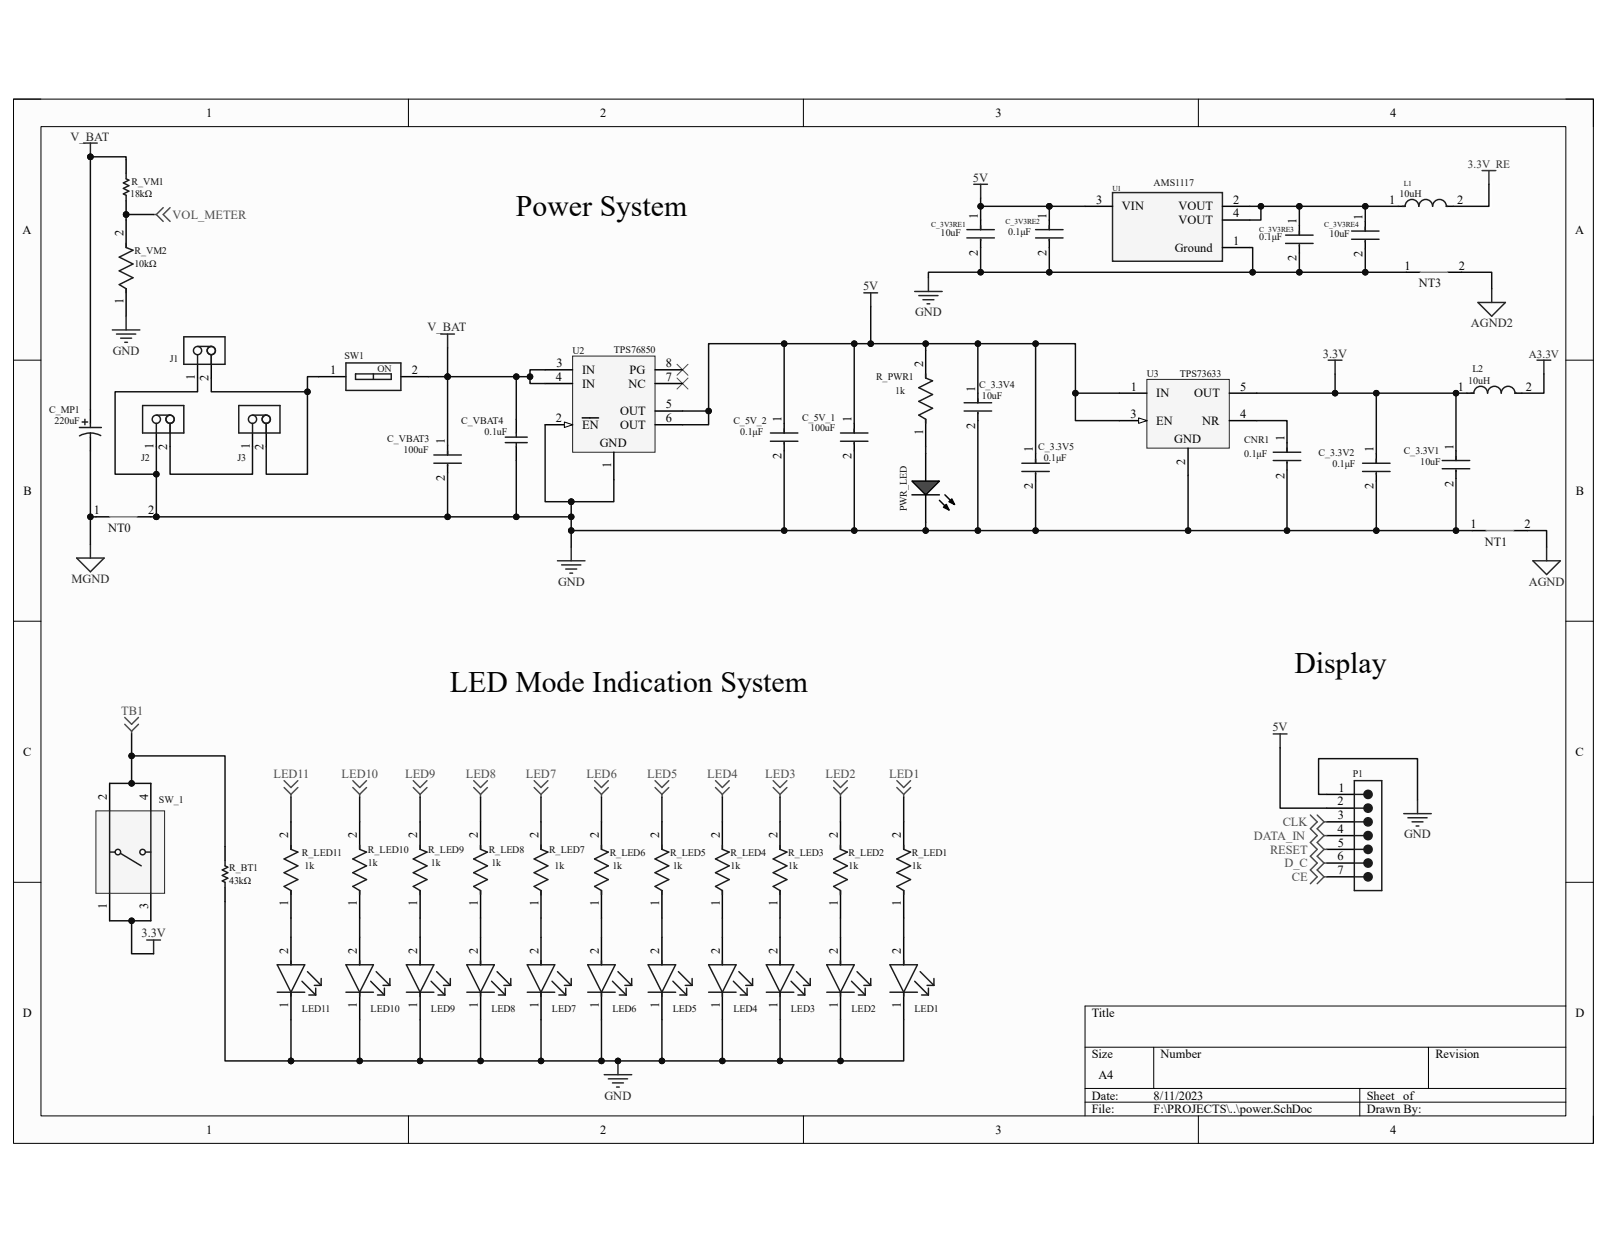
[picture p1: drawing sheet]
<svg xmlns="http://www.w3.org/2000/svg" width="279mm" height="216mm" viewBox="0 0 279 216" stroke-linecap="round" stroke-linejoin="round" font-family="sans-serif">
<defs><g id="words">
<g font-size="5.2">
<text x="89.7" y="37.6">Power System</text>
<text x="225" y="116.9">Display</text>
<text x="78.2" y="120.3">LED Mode Indication System</text>
</g>
<g font-size="2.2">
<text x="35.9" y="20.4">1</text>
<text x="104.4" y="20.4">2</text>
<text x="173.1" y="20.4">3</text>
<text x="241.7" y="20.4">4</text>
<text x="190.6" y="35.4">3</text>
<text x="214.4" y="35.4">2</text>
<text x="241.6" y="35.4">1</text>
<text x="253.4" y="35.4">2</text>
<text x="3.9" y="40.6">A</text>
<text x="21.5" y="41.1" transform="rotate(-90 21.5 41.1)">2</text>
<text x="170" y="38" transform="rotate(-90 170 38)">1</text>
<text x="181.9" y="38" transform="rotate(-90 181.9 38)">1</text>
<text x="195.1" y="36.6">VIN</text>
<text x="204.9" y="36.6">VOUT</text>
<text x="204.9" y="39">VOUT</text>
<text x="214.4" y="37.8">4</text>
<text x="225.4" y="38.9" transform="rotate(-90 225.4 38.9)">1</text>
<text x="236.9" y="38.2" transform="rotate(-90 236.9 38.2)">1</text>
<text x="273.9" y="40.6">A</text>
<text x="170" y="44.5" transform="rotate(-90 170 44.5)">2</text>
<text x="181.9" y="44.5" transform="rotate(-90 181.9 44.5)">2</text>
<text x="204.3" y="43.8">Ground</text>
<text x="214.4" y="42.5">1</text>
<text x="225.4" y="45.4" transform="rotate(-90 225.4 45.4)">2</text>
<text x="236.9" y="44.7" transform="rotate(-90 236.9 44.7)">2</text>
<text x="244.2" y="46.9">1</text>
<text x="253.6" y="46.9">2</text>
<text x="21.5" y="52.9" transform="rotate(-90 21.5 52.9)">1</text>
<text x="57.4" y="65">1</text>
<text x="71.6" y="65">2</text>
<text x="96.7" y="63.8">3</text>
<text x="101.2" y="65">IN</text>
<text x="109.5" y="65">PG</text>
<text x="115.8" y="63.8">8</text>
<text x="160.5" y="63.8" transform="rotate(-90 160.5 63.8)">2</text>
<text x="33.9" y="66" transform="rotate(-90 33.9 66)">1</text>
<text x="36.3" y="66.2" transform="rotate(-90 36.3 66.2)">2</text>
<text x="96.6" y="66.2">4</text>
<text x="101.2" y="67.4">IN</text>
<text x="109.3" y="67.4">NC</text>
<text x="115.8" y="71">5</text>
<text x="115.8" y="66.2">7</text>
<text x="169.5" y="68.1" transform="rotate(-90 169.5 68.1)">1</text>
<text x="196.6" y="67.9">1</text>
<text x="201" y="69.1">IN</text>
<text x="207.6" y="69.1">OUT</text>
<text x="215.6" y="67.9">5</text>
<text x="253.5" y="67.9">1</text>
<text x="265.3" y="67.9">2</text>
<text x="26.7" y="78" transform="rotate(-90 26.7 78)">1</text>
<text x="43.4" y="78" transform="rotate(-90 43.4 78)">1</text>
<text x="77.3" y="77.2" transform="rotate(-90 77.3 77.2)">1</text>
<text x="96.6" y="73.4">2</text>
<text x="101.2" y="74.6">EN</text>
<text x="104.3" y="77.7">GND</text>
<text x="107.8" y="72.2">OUT</text>
<text x="107.8" y="74.6">OUT</text>
<text x="115.8" y="73.4">6</text>
<text x="135.9" y="73.4" transform="rotate(-90 135.9 73.4)">1</text>
<text x="148" y="73.4" transform="rotate(-90 148 73.4)">1</text>
<text x="160.5" y="75.6" transform="rotate(-90 160.5 75.6)">1</text>
<text x="169.5" y="74.6" transform="rotate(-90 169.5 74.6)">2</text>
<text x="196.6" y="72.6">3</text>
<text x="201" y="73.9">EN</text>
<text x="204.2" y="77">GND</text>
<text x="209" y="73.9">NR</text>
<text x="215.6" y="72.6">4</text>
<text x="223.3" y="76.7" transform="rotate(-90 223.3 76.7)">1</text>
<text x="29.1" y="78.1" transform="rotate(-90 29.1 78.1)">2</text>
<text x="45.8" y="78.1" transform="rotate(-90 45.8 78.1)">2</text>
<text x="77.3" y="83.7" transform="rotate(-90 77.3 83.7)">2</text>
<text x="106.3" y="81.3" transform="rotate(-90 106.3 81.3)">1</text>
<text x="135.9" y="79.8" transform="rotate(-90 135.9 79.8)">2</text>
<text x="148" y="79.8" transform="rotate(-90 148 79.8)">2</text>
<text x="179.6" y="78.6" transform="rotate(-90 179.6 78.6)">1</text>
<text x="206.1" y="80.8" transform="rotate(-90 206.1 80.8)">2</text>
<text x="223.3" y="83.2" transform="rotate(-90 223.3 83.2)">2</text>
<text x="238.8" y="78.6" transform="rotate(-90 238.8 78.6)">1</text>
<text x="252.7" y="78.1" transform="rotate(-90 252.7 78.1)">1</text>
<text x="4.1" y="86">B</text>
<text x="16.3" y="89.4">1</text>
<text x="25.7" y="89.4">2</text>
<text x="179.6" y="85.1" transform="rotate(-90 179.6 85.1)">2</text>
<text x="238.8" y="85.1" transform="rotate(-90 238.8 85.1)">2</text>
<text x="252.7" y="84.6" transform="rotate(-90 252.7 84.6)">2</text>
<text x="274" y="86">B</text>
<text x="255.7" y="91.8">1</text>
<text x="265" y="91.8">2</text>
<text x="4" y="131.4">C</text>
<text x="273.9" y="131.4">C</text>
<text x="232.7" y="137.6">1</text>
<text x="18.6" y="139" transform="rotate(-90 18.6 139)">2</text>
<text x="25.7" y="139" transform="rotate(-90 25.7 139)">4</text>
<text x="232.5" y="140">2</text>
<text x="232.6" y="142.4">3</text>
<text x="50.1" y="145.7" transform="rotate(-90 50.1 145.7)">2</text>
<text x="62.1" y="145.7" transform="rotate(-90 62.1 145.7)">2</text>
<text x="72.6" y="145.7" transform="rotate(-90 72.6 145.7)">2</text>
<text x="83.1" y="145.7" transform="rotate(-90 83.1 145.7)">2</text>
<text x="93.6" y="145.7" transform="rotate(-90 93.6 145.7)">2</text>
<text x="104.1" y="145.7" transform="rotate(-90 104.1 145.7)">2</text>
<text x="114.6" y="145.7" transform="rotate(-90 114.6 145.7)">2</text>
<text x="125.1" y="145.7" transform="rotate(-90 125.1 145.7)">2</text>
<text x="135.2" y="145.7" transform="rotate(-90 135.2 145.7)">2</text>
<text x="145.7" y="145.7" transform="rotate(-90 145.7 145.7)">2</text>
<text x="156.6" y="145.7" transform="rotate(-90 156.6 145.7)">2</text>
<text x="232.5" y="144.8">4</text>
<text x="232.5" y="149.6">6</text>
<text x="232.6" y="147.2">5</text>
<text x="232.5" y="152">7</text>
<text x="18.6" y="158" transform="rotate(-90 18.6 158)">1</text>
<text x="25.7" y="158.1" transform="rotate(-90 25.7 158.1)">3</text>
<text x="50.1" y="157.5" transform="rotate(-90 50.1 157.5)">1</text>
<text x="62.1" y="157.5" transform="rotate(-90 62.1 157.5)">1</text>
<text x="72.6" y="157.5" transform="rotate(-90 72.6 157.5)">1</text>
<text x="83.1" y="157.5" transform="rotate(-90 83.1 157.5)">1</text>
<text x="93.6" y="157.5" transform="rotate(-90 93.6 157.5)">1</text>
<text x="104.1" y="157.5" transform="rotate(-90 104.1 157.5)">1</text>
<text x="114.6" y="157.5" transform="rotate(-90 114.6 157.5)">1</text>
<text x="125.1" y="157.5" transform="rotate(-90 125.1 157.5)">1</text>
<text x="135.2" y="157.5" transform="rotate(-90 135.2 157.5)">1</text>
<text x="145.7" y="157.5" transform="rotate(-90 145.7 157.5)">1</text>
<text x="156.6" y="157.5" transform="rotate(-90 156.6 157.5)">1</text>
<text x="50.1" y="165.8" transform="rotate(-90 50.1 165.8)">2</text>
<text x="62.1" y="165.8" transform="rotate(-90 62.1 165.8)">2</text>
<text x="72.6" y="165.8" transform="rotate(-90 72.6 165.8)">2</text>
<text x="83.1" y="165.8" transform="rotate(-90 83.1 165.8)">2</text>
<text x="93.6" y="165.8" transform="rotate(-90 93.6 165.8)">2</text>
<text x="104.1" y="165.8" transform="rotate(-90 104.1 165.8)">2</text>
<text x="114.6" y="165.8" transform="rotate(-90 114.6 165.8)">2</text>
<text x="125.1" y="165.8" transform="rotate(-90 125.1 165.8)">2</text>
<text x="135.2" y="165.8" transform="rotate(-90 135.2 165.8)">2</text>
<text x="145.7" y="165.8" transform="rotate(-90 145.7 165.8)">2</text>
<text x="156.6" y="165.8" transform="rotate(-90 156.6 165.8)">2</text>
<text x="4" y="176.8">D</text>
<text x="50.1" y="175.2" transform="rotate(-90 50.1 175.2)">1</text>
<text x="62.1" y="175.2" transform="rotate(-90 62.1 175.2)">1</text>
<text x="72.6" y="175.2" transform="rotate(-90 72.6 175.2)">1</text>
<text x="83.1" y="175.2" transform="rotate(-90 83.1 175.2)">1</text>
<text x="93.6" y="175.2" transform="rotate(-90 93.6 175.2)">1</text>
<text x="104.1" y="175.2" transform="rotate(-90 104.1 175.2)">1</text>
<text x="114.6" y="175.2" transform="rotate(-90 114.6 175.2)">1</text>
<text x="125.1" y="175.2" transform="rotate(-90 125.1 175.2)">1</text>
<text x="135.2" y="175.2" transform="rotate(-90 135.2 175.2)">1</text>
<text x="145.7" y="175.2" transform="rotate(-90 145.7 175.2)">1</text>
<text x="156.6" y="175.2" transform="rotate(-90 156.6 175.2)">1</text>
<text x="189.8" y="176.8">Title</text>
<text x="273.9" y="176.8">D</text>
<text x="189.8" y="184">Size</text>
<text x="201.8" y="184">Number</text>
<text x="249.6" y="184">Revision</text>
<text x="189.8" y="191.1">Date:</text>
<text x="191" y="187.5">A4</text>
<text x="200.6" y="191.1">8/11/2023</text>
<text x="237.6" y="191.1">Sheet</text>
<text x="244" y="191.1">of</text>
<text x="35.9" y="197.1">1</text>
<text x="104.4" y="197.1">2</text>
<text x="173.1" y="197.1">3</text>
<text x="189.8" y="193.5">File:</text>
<text x="200.6" y="193.5">F:\PROJECTS\..\power.SchDoc</text>
<text x="237.6" y="193.5">Drawn By:</text>
<text x="241.7" y="197.1">4</text>
</g>
<g font-size="2.2" fill="#262626">
<text x="12.3" y="24.4">V_BAT</text>
<text x="169.2" y="31.6">5V</text>
<text x="150.1" y="50.5">5V</text>
<text x="74.3" y="57.6">V_BAT</text>
<text x="159.1" y="55">GND</text>
<text x="255.7" y="56.9">AGND2</text>
<text x="19.6" y="61.7">GND</text>
<text x="230" y="62.1">3.3V</text>
<text x="12.4" y="101.3">MGND</text>
<text x="97" y="101.8">GND</text>
<text x="265.8" y="101.8">AGND</text>
<text x="221.2" y="127.1">5V</text>
<text x="244.1" y="145.8">GND</text>
<text x="24.6" y="162.9">3.3V</text>
<text x="105.1" y="191.1">GND</text>
</g>
<g font-size="2.2" fill="#4c4c4c">
<text x="30" y="38">VOL_METER</text>
<text x="21.1" y="124.2">TB1</text>
<text x="47.5" y="135.3">LED11</text>
<text x="59.4" y="135.3">LED10</text>
<text x="70.4" y="135.3">LED9</text>
<text x="81" y="135.3">LED8</text>
<text x="91.4" y="135.3">LED7</text>
<text x="102" y="135.3">LED6</text>
<text x="112.5" y="135.3">LED5</text>
<text x="123" y="135.3">LED4</text>
<text x="133.1" y="135.3">LED3</text>
<text x="143.5" y="135.3">LED2</text>
<text x="154.6" y="135.3">LED1</text>
<text x="223" y="143.6">CLK</text>
<text x="218" y="146">DATA_IN</text>
<text x="220.8" y="148.4">RESET</text>
<text x="223.3" y="150.7">D_C</text>
<text x="224.6" y="153.2">CE</text>
</g>
<g font-size="2.2" fill="#0e0e0e">
<text x="246.7" y="50">NT3</text>
<text x="18.8" y="92.5">NT0</text>
<text x="258.1" y="94.9">NT1</text>
</g>
<text font-size="2" fill="#2e2e2e" x="255.2" y="29.3">3.3V_RE</text>
<text font-size="2" fill="#262626" x="265.8" y="62.2">A3.3V</text>
<g font-size="1.7" fill="#0e0e0e">
<text x="22.6" y="34.3">18kΩ</text>
<text x="22.9" y="32.1">R_VM1</text>
<text x="200.6" y="32.4">AMS1117</text>
<text x="243.3" y="34.3">10uH</text>
<text x="163.5" y="41">10uF</text>
<text x="175.3" y="40.8">0.1μF</text>
<text x="218.9" y="41.7">0.1μF</text>
<text x="231.1" y="41.2">10uF</text>
<text x="23.4" y="46.5">10kΩ</text>
<text x="23.4" y="44.1">R_VM2</text>
<text x="29.5" y="62.9">J1</text>
<text x="59.9" y="62.5">SW1</text>
<text x="99.5" y="61.5">U2</text>
<text x="106.7" y="61.3">TPS76850</text>
<text x="199.4" y="65.6">U3</text>
<text x="205.1" y="65.6">TPS73633</text>
<text x="256" y="64.6">L2</text>
<text x="8.6" y="71.8">C_MP1</text>
<text x="152.3" y="66.1">R_PWR1</text>
<text x="155.7" y="68.5">1k</text>
<text x="170.2" y="67.5">C_3.3V4</text>
<text x="170.7" y="69.4">10uF</text>
<text x="255.3" y="66.8">10uH</text>
<text x="9.5" y="73.7">220uF</text>
<text x="67.3" y="76.8">C_VBAT3</text>
<text x="80.2" y="73.7">C_VBAT4</text>
<text x="84.2" y="75.6">0.1uF</text>
<text x="127.5" y="73.7">C_5V_2</text>
<text x="128.7" y="75.6">0.1μF</text>
<text x="139.4" y="73.2">C_5V_1</text>
<text x="140.8" y="74.9">100uF</text>
<text x="216.3" y="77">CNR1</text>
<text x="24.6" y="80.2">J2</text>
<text x="41.3" y="80.2">J3</text>
<text x="70.1" y="78.7">100uF</text>
<text x="180.5" y="78.2">C_3.3V5</text>
<text x="181.5" y="80.2">0.1μF</text>
<text x="216.3" y="79.5">0.1μF</text>
<text x="229.2" y="79.2">C_3.3V2</text>
<text x="231.6" y="81.1">0.1μF</text>
<text x="244.1" y="79">C_3.3V1</text>
<text x="246.9" y="80.9">10uF</text>
<text x="157.7" y="88.9" transform="rotate(-90 157.7 88.9)">PWR_LED</text>
<text x="235.2" y="135.1">P1</text>
<text x="27.6" y="139.6">SW_1</text>
<text x="52.5" y="148.7">R_LED11</text>
<text x="64" y="148.3">R_LED10</text>
<text x="74.5" y="148.3">R_LED9</text>
<text x="85" y="148.3">R_LED8</text>
<text x="95.5" y="148.3">R_LED7</text>
<text x="106" y="148.7">R_LED6</text>
<text x="116.5" y="148.7">R_LED5</text>
<text x="127" y="148.7">R_LED4</text>
<text x="137" y="148.7">R_LED3</text>
<text x="147.5" y="148.7">R_LED2</text>
<text x="158.5" y="148.7">R_LED1</text>
<text x="39.8" y="153.7">43kΩ</text>
<text x="39.8" y="151.3">R_BT1</text>
<text x="53" y="151.1">1k</text>
<text x="64" y="150.6">1k</text>
<text x="74.9" y="150.6">1k</text>
<text x="85.4" y="150.6">1k</text>
<text x="96.4" y="151.1">1k</text>
<text x="106.5" y="151.1">1k</text>
<text x="117" y="151.1">1k</text>
<text x="127" y="151.1">1k</text>
<text x="137" y="151.1">1k</text>
<text x="147.5" y="151.1">1k</text>
<text x="158.5" y="151.1">1k</text>
<text x="52.5" y="175.9">LED11</text>
<text x="64.4" y="175.9">LED10</text>
<text x="74.9" y="175.9">LED9</text>
<text x="85.4" y="175.9">LED8</text>
<text x="96" y="175.9">LED7</text>
<text x="106.5" y="175.9">LED6</text>
<text x="117" y="175.9">LED5</text>
<text x="127.5" y="175.9">LED4</text>
<text x="137.5" y="175.9">LED3</text>
<text x="148" y="175.9">LED2</text>
<text x="159" y="175.9">LED1</text>
</g>
<text font-size="1.7" fill="#151515" x="65.6" y="64.6">ON</text>
<g font-size="1.3" fill="#0e0e0e">
<text x="193.4" y="33.2">U1</text>
<text x="244.1" y="32.3">L1</text>
<text x="161.9" y="39.4">C_3V3RE1</text>
<text x="174.8" y="38.9">C_3V3RE2</text>
<text x="218.9" y="40.3">C_3V3RE3</text>
<text x="230.2" y="39.4">C_3V3RE4</text>
</g>
</g></defs>
<path d="M2.3 17.2h274.7v181.6h-274.7z" fill-rule="evenodd" fill="#fcfcfc"/>
<path d="M2.3 17.2h274.7v181.6h-274.7z" fill="none" stroke="#000" stroke-width=".17"/>
<path d="M7.1 22h265.1v172h-265.1z" fill-rule="evenodd" fill="#fcfcfc"/>
<g fill="none" stroke="#000" stroke-width=".17">
<path d="M2.3 17.2h4.8M71 17.2v4.8M139.7 17.2v4.8M208.4 17.2v4.8M272.2 17.2h4.8v4.8M7.1 22h265.1v172h-265.1zM2.3 62.6h4.8M272.2 62.6h4.8M2.3 108h4.8M272.2 108h4.8M2.3 153.4h4.8M272.2 153.4h4.8"/>
<path d="M272.2 174.9h-83.6v19.1M71 194v4.8M139.7 194v4.8M188.6 182h83.6M188.6 189.2h83.6M188.6 191.6h83.6M200.6 182v7.2M208.4 194v4.8M236.4 189.2v4.8M248.4 182v7.2M277 194v4.8"/>
</g>
<path d="M258.9 32v3.9h-6.2" fill="none" stroke="#fefefe" stroke-width="1.2"/>
<g fill="none" stroke="#000" stroke-width=".25">
<path d="M15.7 71.2v2.4M15.7 76v2.4M27.2 75.3v2.4M29.6 75.3v2.4M34.3 63.3v2.4M36.7 63.3v2.4M43.9 75.3v2.4M46.3 75.3v2.4M55.4 65.5h4.7M69.7 65.5h4.8M77.8 77.4v1.7M89.8 72.9v2.4"/>
<path d="M89.8 77.7v2.3M136.3 73.6v1.7M136.3 76.9v1.5M148.5 73.6v1.7M148.5 76.9v1.5M160.9 60.9v4.8M160.9 72.9v4.8M160.9 78.9v4.7M77.8 80.8v1.4M160.9 86v4.8"/>
</g>
<g fill="none" stroke="#1c1c1c" stroke-width=".25">
<path d="M32 58.5h7.1v4.8h-7.1zM13.8 74.3h3.8M14.3 73.4h.9M14.8 72.9v.9M15.7 75.3l1.1 .1 .7 .3M15.7 75.3l-.8 .1-1.1 .4M15.7 73.6v.7M15.7 75.3v.7M24.8 70.5h7.2v4.8h-7.2zM27.2 72.2h2.4M27.2 73.6v1.7M29.6 73.6v1.7"/>
<path d="M34.3 61.7v1.6M34.3 60.2h2.4M36.7 61.7v1.6M41.5 70.5h7.2v4.8h-7.2zM43.9 73.6v1.7M43.9 72.2h2.4M46.3 73.6v1.7M60.1 63.1h9.6v4.8h-9.6zM61.8 65h6.2v1h-6.2zM64.9 65v1M75.4 79.1h4.8M77.8 78.4v.7"/>
<path d="M87.9 76h3.8M87.9 76.9h3.8M89.8 75.3v.7M89.8 76.9v.8M133.9 75.3h4.8M133.9 76.7h4.8M136.3 74.6v.7M136.3 76.9v.3M146.1 75.3h4.8M146.1 76.7h4.8M148.5 74.6v.7M148.5 76.9v.3"/>
<path d="M160.9 65v.7l1.2 .5-2.4 1.2 2.4 1.2-2.4 1.2 2.4 1.2-2.4 1.2 1.2 .7v.7M75.4 80.5h4.8M77.8 80.8v.2"/>
<circle cx="27.2" cy="72.9" r=".72"/>
<circle cx="29.6" cy="72.9" r=".72"/>
<circle cx="34.3" cy="60.9" r=".72"/>
<circle cx="36.7" cy="60.9" r=".72"/>
<circle cx="43.9" cy="72.9" r=".72"/>
<circle cx="46.3" cy="72.9" r=".72"/>
</g>
<path d="M117.7 63.3l1.9 1.9M117.7 65.7l1.9 1.9M119.6 63.3l-1.9 1.9M119.6 65.7l-1.9 1.9" fill="none" stroke="#4c4c4c" stroke-width=".17"/>
<path d="M158.6 83.6h4.7l-2.4 2.4z" fill="#4c4c4c"/>
<path d="M158.6 83.6h4.7l-2.4 2.4zM158.6 86h4.7M163.3 87l1.7 1.6M164.3 86l1.7 1.7M164.5 87.7l.5 .9-1-.4zM165 87.2l.5-.5 .5 1z" fill="none" stroke="#000" stroke-width=".25"/>
<path d="M164.5 87.7l.5 .9-1-.4zM165 87.2l.5-.5 .5 1z" fill="#000"/>
<path d="M199.4 66h14.3v11.9h-14.3z" fill-rule="evenodd" fill="#f5f5f5"/>
<path d="M199.4 66h14.3v11.9h-14.3z" fill="none" stroke="#262626" stroke-width=".17"/>
<path d="M194.6 68.3h4.8M194.6 73.1h4.8M206.6 77.9v4.8" fill="none" stroke="#000" stroke-width=".25"/>
<path d="M198 72.6l1.4 .5-1.4 .5z" fill="#fbfbfb"/>
<path d="M198 72.6l1.4 .5-1.4 .5z" fill="none" stroke="#000" stroke-width=".17"/>
<path d="M213.7 73.1h4.8M213.7 68.3h4.8" fill="none" stroke="#000" stroke-width=".25"/>
<path d="M99.6 61.9h14.3v16.7h-14.3z" fill-rule="evenodd" fill="#f5f5f5"/>
<path d="M99.6 61.9h14.3v16.7h-14.3z" fill="none" stroke="#262626" stroke-width=".17"/>
<path d="M94.8 73.8h4.8M106.7 78.6v4.8" fill="none" stroke="#000" stroke-width=".25"/>
<path d="M98.1 73.4l1.5 .4-1.5 .5z" fill="#fbfbfb"/>
<path d="M98.1 73.4l1.5 .4-1.5 .5z" fill="none" stroke="#000" stroke-width=".17"/>
<g fill="none" stroke="#000" stroke-width=".25">
<path d="M94.8 64.3h4.8M94.8 66.7h4.8M101.2 72.6h2.9M113.9 64.3h4.8M113.9 66.7h4.8M113.9 71.4h4.8M113.9 73.8h4.8M170 68.3v1.7M170 71.7v1.4M180.1 78.9v1.6M223.8 76.9v1.7M239.3 78.9v1.6"/>
<path d="M253.1 78.4v1.7M255 68.3h1.2M263.4 68.3h1.2M180.1 82.2v1.4M223.8 80.3v1.4M239.3 82.2v1.4M253.1 81.7v1.5"/>
</g>
<g fill="none" stroke="#1c1c1c" stroke-width=".25">
<path d="M167.6 70h4.8M167.6 71.4h4.8M170 69.3v.7M170 71.7v.2M180.1 79.8v.7M221.4 78.6h4.8M223.8 77.9v.7M239.3 79.8v.7M253.1 79.3v.8M255.8 68.3h.4a1.2 1.2 0 0 1 1.2-1.1 1.2 1.2 0 0 1 1.2 1.1 1.19 1.19 0 0 1 1.2-1.1 1.19 1.19 0 0 1 1.2 1.1 1.2 1.2 0 0 1 1.2-1.1 1.2 1.2 0 0 1 1.2 1.1h.3M177.7 80.5h4.7M177.7 82h4.7"/>
<path d="M180.1 82.2v.2M221.4 80.1h4.8M223.8 80.3v.2M236.9 80.5h4.8M236.9 82h4.8M239.3 82.2v.2M250.8 80.1h4.7M250.8 81.5h4.7M253.1 81.7v.3"/>
</g>
<path d="M14.5 24.9h2.4M15.7 24.9v2.4M76.6 58.1h2.4M77.8 58.1v2.4M150.2 50.9h2.4M151.4 50.9v2.4" fill="none" stroke="#262626" stroke-width=".25"/>
<circle cx="15.7" cy="27.3" r=".48" fill="#0e0e0e"/>
<circle cx="15.7" cy="27.3" r=".48" fill="none" stroke="#0e0e0e" stroke-width=".17"/>
<path d="M267.2 62.6h2.4M268.4 62.6v2.4" fill="none" stroke="#262626" stroke-width=".25"/>
<path d="M193.4 33.5h19.1v11.9h-19.1z" fill-rule="evenodd" fill="#f5f5f5"/>
<g fill="none" stroke="#262626" stroke-width=".25">
<path d="M169.3 32h2.4M170.5 32v2.4M193.4 33.5h19.1v11.9h-19.1zM159 50.7h4.8M159.7 51.4h3.4M160.5 52.1h1.9M161.2 52.8h.5M161.4 48.3v2.4M257 52.6h4.7l-2.3 2.4zM259.4 50.2v2.4M230.9 62.6h2.4M232.1 62.6v2.4"/>
<path d="M13.3 97h4.8l-2.4 2.4zM15.7 94.6v2.4M96.9 97.5h4.8M97.6 98.2h3.4M98.4 98.9h1.9M99.1 99.6h.5M99.3 95.1v2.4M266.5 97.5h4.8l-2.4 2.4zM268.9 95.1v2.4"/>
</g>
<g fill="none" stroke="#000" stroke-width=".25">
<path d="M21.9 38.2v4.8M170.5 38.2v1.7M182.4 38.2v1.7M188.6 35.9h4.8M212.5 35.9h4.8M212.5 38.2h4.8M225.9 39.2v1.7M237.4 38.5v1.7M243.1 35.9h1.2M251.5 35.9h1.2M21.9 50.2v4.8M170.5 41.6v1.4"/>
<path d="M182.4 41.6v1.4M212.5 43h4.8M225.9 42.5v1.5M237.4 41.8v1.5"/>
</g>
<g fill="none" stroke="#1c1c1c" stroke-width=".25">
<path d="M168.1 39.9h4.8M170.5 39.2v.7M180.1 39.9h4.7M182.4 39.2v.7M237.4 39.4v.8M243.8 35.9h.5M244.3 35.9a1.2 1.2 0 0 1 1.2-1.2 1.2 1.2 0 0 1 1.2 1.2 1.2 1.2 0 0 1 1.2-1.2 1.2 1.2 0 0 1 1.2 1.2 1.2 1.2 0 0 1 1.2-1.2 1.2 1.2 0 0 1 1.2 1.2h.2M21.9 42.3v.7l1.2 .5-2.4 1.2 2.4 1.2-2.4 1.2 2.4 1.2-2.4 1.2 1.2 .7v.7M168.1 41.4h4.8M170.5 41.6v.2M180.1 41.4h4.7M182.4 41.6v.2"/>
<path d="M223.5 40.9h4.8M223.5 42.3h4.8M225.9 40.2v.7M225.9 42.5v.3M235 40.2h4.8M235 41.6h4.8M237.4 41.8v.3"/>
</g>
<path d="M257.7 29.7h2.4M258.9 29.7v2.3" fill="none" stroke="#2e2e2e" stroke-width=".25"/>
<circle cx="21.9" cy="37.3" r=".48" fill="#0e0e0e"/>
<circle cx="21.9" cy="37.3" r=".48" fill="none" stroke="#0e0e0e" stroke-width=".17"/>
<path d="M21.9 27.7v2.4M21.9 34.9v2.4" fill="none" stroke="#000" stroke-width=".25"/>
<circle cx="21.9" cy="37.3" r=".48" fill="#0e0e0e"/>
<circle cx="21.9" cy="37.3" r=".48" fill="none" stroke="#0e0e0e" stroke-width=".17"/>
<g fill="none" stroke="#1c1c1c" stroke-width=".25">
<path d="M21.9 30.1v1l.5 .2-1 .5 1 .5-1 .5 1 .4-1 .5 .5 .2v1M39.1 149.6v.9l.5 .2-1 .5 1 .5-1 .5 1 .5-1 .4 .5 .3v.9M50.6 146.9v.7l1.2 .5-2.4 1.2 2.4 1.2-2.4 1.2 2.4 1.2-2.4 1.2 1.2 .7v.7M48.2 167.7h4.8l-2.4 4.8zM48.2 172.5h4.8M50.6 167v.7M50.6 172.5v.7M52.5 170.6l2.4 2.4M53.5 168.9l2.3 2.4M53.7 173h1.2M54.7 171.3h1.1M54.9 171.8v1.2"/>
<path d="M55.8 170.1v1.2"/>
</g>
<path d="M26.7 37.3h.5M27.2 37.3l1.2 1.2M28.4 36.1l-1.2 1.2M29.6 36.1l-1.2 1.2 1.2 1.2" fill="none" stroke="#4c4c4c" stroke-width=".25"/>
<path d="M19.5 57.4h4.8M20.3 58.1h3.3M21 58.8h1.9M21.7 59.5h.5M21.9 55v2.4" fill="none" stroke="#262626" stroke-width=".25"/>
<path d="M19.1 136.2v4.8M26.2 136.2v4.8M19.1 155.3v4.8M26.2 155.3v4.8M39.1 147.2v2.4M39.1 154.3v2.4M50.6 142.9v4.7M50.6 154.8v4.8M50.6 162.9v4.8M50.6 172.5v4.8" fill="none" stroke="#000" stroke-width=".25"/>
<path d="M16.7 141h11.9v14.3h-11.9z" fill-rule="evenodd" fill="#f5f5f5"/>
<path d="M16.7 141h11.9v14.3h-11.9z" fill="none" stroke="#262626" stroke-width=".17"/>
<path d="M19.1 141v14.3M25.3 148.1h.9M26.2 141v14.3" fill="none" stroke="#1c1c1c" stroke-width=".25"/>
<circle cx="24.8" cy="148.1" r=".48" fill="#fefefe"/>
<circle cx="24.8" cy="148.1" r=".48" fill="none" stroke="#1c1c1c" stroke-width=".25"/>
<circle cx="20.5" cy="148.1" r=".48" fill="#fefefe"/>
<g fill="none" stroke="#1c1c1c" stroke-width=".25">
<path d="M19.1 148.1h.9M21 148.4l3.6 2.1M62.5 146.9v.7l1.2 .5-2.4 1.2 2.4 1.2-2.4 1.2 2.4 1.2-2.4 1.2 1.2 .7v.7M73 146.9v.7l1.2 .5-2.3 1.2 2.3 1.2-2.3 1.2 2.3 1.2-2.3 1.2 1.1 .7v.7M83.6 146.9v.7l1.1 .5-2.3 1.2 2.3 1.2-2.3 1.2 2.3 1.2-2.3 1.2 1.2 .7v.7M94.1 146.9v.7l1.2 .5-2.4 1.2 2.4 1.2-2.4 1.2 2.4 1.2-2.4 1.2 1.2 .7v.7M104.6 146.9v.7l1.2 .5-2.4 1.2 2.4 1.2-2.4 1.2 2.4 1.2-2.4 1.2 1.2 .7v.7M115.1 146.9v.7l1.2 .5-2.4 1.2 2.4 1.2-2.4 1.2 2.4 1.2-2.4 1.2 1.2 .7v.7M125.6 146.9v.7l1.2 .5-2.4 1.2 2.4 1.2-2.4 1.2 2.4 1.2-2.4 1.2 1.2 .7v.7M135.6 146.9v.7l1.2 .5-2.4 1.2 2.4 1.2-2.4 1.2 2.4 1.2-2.4 1.2 1.2 .7v.7M146.1 146.9v.7l1.2 .5-2.4 1.2 2.4 1.2-2.4 1.2 2.4 1.2-2.4 1.2 1.2 .7v.7M157.1 146.9v.7l1.2 .5-2.4 1.2 2.4 1.2-2.4 1.2 2.4 1.2-2.4 1.2 1.2 .7v.7"/>
<path d="M60.1 167.7h4.8l-2.4 4.8zM60.1 172.5h4.8M62.5 167v.7M62.5 172.5v.7M64.4 170.6l2.4 2.4M65.4 168.9l2.4 2.4M65.6 173h1.2M66.6 171.3h1.2M66.8 171.8v1.2M67.8 170.1v1.2M70.7 167.7h4.7l-2.4 4.8zM70.7 172.5h4.7"/>
<path d="M73 167v.7M73 172.5v.7M75 170.6l2.3 2.4M75.9 168.9l2.4 2.4M76.1 173h1.2M77.1 171.3h1.2M77.3 171.8v1.2M78.3 170.1v1.2M81.2 167.7h4.7l-2.3 4.8zM81.2 172.5h4.7M83.6 167v.7M83.6 172.5v.7"/>
<path d="M85.5 170.6l2.4 2.4M86.4 168.9l2.4 2.4M86.7 173h1.2M87.6 171.3h1.2M87.9 171.8v1.2M88.8 170.1v1.2M91.7 167.7h4.8l-2.4 4.8zM91.7 172.5h4.8M94.1 167v.7M94.1 172.5v.7M96 170.6l2.4 2.4M96.9 168.9l2.4 2.4"/>
<path d="M97.2 173h1.2M98.1 171.3h1.2M98.4 171.8v1.2M99.3 170.1v1.2M102.2 167.7h4.8l-2.4 4.8zM102.2 172.5h4.8M104.6 167v.7M104.6 172.5v.7M106.5 170.6l2.4 2.4M107.4 168.9l2.4 2.4M107.7 173h1.2M108.6 171.3h1.2"/>
<path d="M108.9 171.8v1.2M109.8 170.1v1.2M112.7 167.7h4.8l-2.4 4.8zM112.7 172.5h4.8M115.1 167v.7M115.1 172.5v.7M117 170.6l2.4 2.4M117.9 168.9l2.4 2.4M118.2 173h1.2M119.1 171.3h1.2M119.4 171.8v1.2M120.3 170.1v1.2"/>
<path d="M123.2 167.7h4.8l-2.4 4.8zM123.2 172.5h4.8M125.6 167v.7M125.6 172.5v.7M127.5 170.6l2.4 2.4M128.5 168.9l2.3 2.4M128.7 173h1.2M129.7 171.3h1.1M129.9 171.8v1.2M130.8 170.1v1.2M133.2 167.7h4.8l-2.4 4.8zM133.2 172.5h4.8"/>
<path d="M135.6 167v.7M135.6 172.5v.7M137.5 170.6l2.4 2.4M138.5 168.9l2.4 2.4M138.7 173h1.2M139.7 171.3h1.2M139.9 171.8v1.2M140.9 170.1v1.2M143.7 167.7h4.8l-2.4 4.8zM143.7 172.5h4.8M146.1 167v.7M146.1 172.5v.7"/>
<path d="M148 170.6l2.4 2.4M149 168.9l2.4 2.4M149.2 173h1.2M150.2 171.3h1.2M150.4 171.8v1.2M151.4 170.1v1.2M154.7 167.7h4.8l-2.4 4.8zM154.7 172.5h4.8M157.1 167v.7M157.1 172.5v.7M159 170.6l2.4 2.4M160 168.9l2.4 2.4"/>
<path d="M160.2 173h1.2M161.2 171.3h1.2M161.4 171.8v1.2M162.4 170.1v1.2"/>
<circle cx="20.5" cy="148.1" r=".48"/>
</g>
<g fill="none" stroke="#000" stroke-width=".25">
<path d="M62.5 142.9v4.7M62.5 154.8v4.8M73 142.9v4.7M73 154.8v4.8M83.6 142.9v4.7M83.6 154.8v4.8M94.1 142.9v4.7M94.1 154.8v4.8M104.6 142.9v4.7M104.6 154.8v4.8M115.1 142.9v4.7M115.1 154.8v4.8"/>
<path d="M125.6 142.9v4.7M125.6 154.8v4.8M135.6 142.9v4.7M135.6 154.8v4.8M146.1 142.9v4.7M146.1 154.8v4.8M157.1 142.9v4.7M157.1 154.8v4.8M62.5 162.9v4.8M62.5 172.5v4.8M73 162.9v4.8M73 172.5v4.8"/>
<path d="M83.6 162.9v4.8M83.6 172.5v4.8M94.1 162.9v4.8M94.1 172.5v4.8M104.6 162.9v4.8M104.6 172.5v4.8M115.1 162.9v4.8M115.1 172.5v4.8M125.6 162.9v4.8M125.6 172.5v4.8M135.6 162.9v4.8M135.6 172.5v4.8"/>
<path d="M146.1 162.9v4.8M146.1 172.5v4.8M157.1 162.9v4.8M157.1 172.5v4.8"/>
</g>
<path d="M25.5 163.4h2.4M26.7 163.4v2.4M105.1 186.8h4.7M105.8 187.5h3.3M106.5 188.2h1.9M107.2 189h.5M107.4 184.4v2.4" fill="none" stroke="#262626" stroke-width=".25"/>
<g fill="none" stroke="#4c4c4c" stroke-width=".25">
<path d="M21.7 124.7l1.2 1.2 1.2-1.2M21.7 125.9l1.2 1.2M22.9 127.1v.5M24.1 125.9l-1.2 1.2M49.4 135.7l1.2 1.2 1.2-1.2M49.4 136.9l1.2 1.2M50.6 138.1v.5M51.8 136.9l-1.2 1.2M61.3 135.7l1.2 1.2 1.2-1.2M61.3 136.9l1.2 1.2M62.5 138.1v.5M63.7 136.9l-1.2 1.2"/>
<path d="M71.9 135.7l1.1 1.2 1.2-1.2M71.9 136.9l1.1 1.2M73 138.1v.5M74.2 136.9l-1.2 1.2M82.4 135.7l1.2 1.2 1.1-1.2M82.4 136.9l1.2 1.2M83.6 138.1v.5M84.7 136.9l-1.1 1.2M92.9 135.7l1.2 1.2 1.2-1.2M92.9 136.9l1.2 1.2M94.1 138.1v.5M95.3 136.9l-1.2 1.2"/>
<path d="M103.4 135.7l1.2 1.2 1.2-1.2M103.4 136.9l1.2 1.2M104.6 138.1v.5M105.8 136.9l-1.2 1.2M113.9 135.7l1.2 1.2 1.2-1.2M113.9 136.9l1.2 1.2M115.1 138.1v.5M116.3 136.9l-1.2 1.2M124.4 135.7l1.2 1.2 1.2-1.2M124.4 136.9l1.2 1.2M125.6 138.1v.5M126.8 136.9l-1.2 1.2"/>
<path d="M134.4 135.7l1.2 1.2 1.2-1.2M134.4 136.9l1.2 1.2M135.6 138.1v.5M136.8 136.9l-1.2 1.2M144.9 135.7l1.2 1.2 1.2-1.2M144.9 136.9l1.2 1.2M146.1 138.1v.5M147.3 136.9l-1.2 1.2M155.9 135.7l1.2 1.2 1.2-1.2M155.9 136.9l1.2 1.2M157.1 138.1v.5M158.3 136.9l-1.2 1.2"/>
</g>
<circle cx="107.4" cy="184.4" r=".48" fill="#0e0e0e"/>
<circle cx="107.4" cy="184.4" r=".48" fill="none" stroke="#0e0e0e" stroke-width=".17"/>
<path d="M230.7 138.1h4.8M230.7 140.5h4.8" fill="none" stroke="#000" stroke-width=".25"/>
<path d="M235.5 140.5h1.6" fill="none" stroke="#1c1c1c" stroke-width=".25"/>
<circle cx="237.9" cy="140.5" r=".71" fill="#1c1c1c"/>
<g fill="none" stroke="#1c1c1c" stroke-width=".25">
<path d="M235.5 138.1h1.6M235.5 142.9h1.6"/>
<circle cx="237.9" cy="140.5" r=".72"/>
</g>
<path d="M230.7 142.9h4.8" fill="none" stroke="#000" stroke-width=".25"/>
<circle cx="237.9" cy="142.9" r=".71" fill="#1c1c1c"/>
<g fill="none" stroke="#1c1c1c" stroke-width=".25">
<path d="M235.5 145.3h1.6"/>
<circle cx="237.9" cy="142.9" r=".72"/>
</g>
<path d="M230.7 145.3h4.8" fill="none" stroke="#000" stroke-width=".25"/>
<circle cx="237.9" cy="145.3" r=".71" fill="#1c1c1c"/>
<g fill="none" stroke="#1c1c1c" stroke-width=".25">
<path d="M235.5 147.6h1.6"/>
<circle cx="237.9" cy="145.3" r=".72"/>
</g>
<path d="M230.7 147.6h4.8" fill="none" stroke="#000" stroke-width=".25"/>
<circle cx="237.9" cy="147.6" r=".71" fill="#1c1c1c"/>
<g fill="none" stroke="#1c1c1c" stroke-width=".25">
<path d="M235.5 150h1.6"/>
<circle cx="237.9" cy="147.6" r=".72"/>
</g>
<path d="M230.7 150h4.8" fill="none" stroke="#000" stroke-width=".25"/>
<circle cx="237.9" cy="150" r=".71" fill="#1c1c1c"/>
<g fill="none" stroke="#1c1c1c" stroke-width=".25">
<path d="M235.5 152.4h1.6"/>
<circle cx="237.9" cy="150" r=".72"/>
</g>
<path d="M230.7 152.4h4.8" fill="none" stroke="#000" stroke-width=".25"/>
<circle cx="237.9" cy="152.4" r=".71" fill="#1c1c1c"/>
<g fill="none" stroke="#1c1c1c" stroke-width=".25">
<path d="M235.5 135.7h4.7v19.1h-4.7z"/>
<circle cx="237.9" cy="152.4" r=".72"/>
</g>
<circle cx="237.9" cy="138.1" r=".71" fill="#1c1c1c"/>
<circle cx="237.9" cy="138.1" r=".72" fill="none" stroke="#1c1c1c" stroke-width=".25"/>
<path d="M221.4 127.6h2.4M222.6 127.6v2.4M246.5 139v2.4M244.1 141.4h4.7M244.8 142.2h3.3M245.5 142.9h1.9M246.2 143.6h.5" fill="none" stroke="#262626" stroke-width=".25"/>
<path d="M227.8 141.7l1.2 1.2-1.2 1.2 1.2 1.2-1.2 1.2 1.2 1.1-1.2 1.2 1.2 1.2-1.2 1.2 1.2 1.2-1.2 1.2M229 141.7l1.2 1.2M230.2 142.9l-1.2 1.2 1.2 1.2M230.2 142.9h.5M230.2 145.3l-1.2 1.2 1.2 1.1M230.2 145.3h.5M230.2 147.6l-1.2 1.2 1.2 1.2M230.2 147.6h.5M230.2 150l-1.2 1.2 1.2 1.2M230.2 150h.5M230.2 152.4l-1.2 1.2M230.2 152.4h.5" fill="none" stroke="#4c4c4c" stroke-width=".25"/>
<path d="M16.7 89.8h2.4M23.8 89.8h2.4M256 92.2h2.4M263.2 92.2h2.4" fill="none" stroke="#000" stroke-width=".25"/>
<path d="M19.1 89.8h4.7M258.4 92.2h4.8" fill="none" stroke="#7f7f7f" stroke-width=".25"/>
<path d="M34.3 65.7v2.4h-14.3v14.3h7.2" fill="none" stroke="#0e0e0e" stroke-width=".25"/>
<circle cx="27.2" cy="82.4" r=".48" fill="#0e0e0e"/>
<circle cx="27.2" cy="82.4" r=".48" fill="none" stroke="#0e0e0e" stroke-width=".17"/>
<path d="M29.6 77.7v4.7h14.3v-4.7M94.8 73.8v13.4h4.5" fill="none" stroke="#0e0e0e" stroke-width=".25"/>
<circle cx="99.3" cy="87.2" r=".48" fill="#0e0e0e"/>
<circle cx="99.3" cy="87.2" r=".48" fill="none" stroke="#0e0e0e" stroke-width=".17"/>
<path d="M92.1 65.5v1.2h2.7" fill="none" stroke="#0e0e0e" stroke-width=".25"/>
<circle cx="92.2" cy="65.5" r=".48" fill="#0e0e0e"/>
<circle cx="92.2" cy="65.5" r=".48" fill="none" stroke="#0e0e0e" stroke-width=".17"/>
<path d="M89.8 65.5v7.4" fill="none" stroke="#0e0e0e" stroke-width=".25"/>
<circle cx="89.8" cy="65.5" r=".48" fill="#0e0e0e"/>
<circle cx="89.8" cy="65.5" r=".48" fill="none" stroke="#0e0e0e" stroke-width=".17"/>
<path d="M89.8 80v9.8" fill="none" stroke="#0e0e0e" stroke-width=".25"/>
<circle cx="89.8" cy="89.8" r=".48" fill="#0e0e0e"/>
<circle cx="89.8" cy="89.8" r=".48" fill="none" stroke="#0e0e0e" stroke-width=".17"/>
<path d="M160.9 77.7v1.2M106.7 83.4v3.8h-7.4" fill="none" stroke="#0e0e0e" stroke-width=".25"/>
<circle cx="99.3" cy="87.2" r=".48" fill="#0e0e0e"/>
<circle cx="99.3" cy="87.2" r=".48" fill="none" stroke="#0e0e0e" stroke-width=".17"/>
<path d="M136.3 59.7v13.9" fill="none" stroke="#0e0e0e" stroke-width=".25"/>
<circle cx="136.3" cy="59.7" r=".48" fill="#0e0e0e"/>
<circle cx="136.3" cy="59.7" r=".48" fill="none" stroke="#0e0e0e" stroke-width=".17"/>
<path d="M118.7 71.4h4.5" fill="none" stroke="#0e0e0e" stroke-width=".25"/>
<circle cx="123.2" cy="71.4" r=".48" fill="#0e0e0e"/>
<circle cx="123.2" cy="71.4" r=".48" fill="none" stroke="#0e0e0e" stroke-width=".17"/>
<path d="M206.6 82.7v9.5" fill="none" stroke="#0e0e0e" stroke-width=".25"/>
<circle cx="206.6" cy="92.2" r=".48" fill="#0e0e0e"/>
<circle cx="206.6" cy="92.2" r=".48" fill="none" stroke="#0e0e0e" stroke-width=".17"/>
<path d="M160.9 90.8v1.4" fill="none" stroke="#0e0e0e" stroke-width=".25"/>
<circle cx="160.9" cy="92.2" r=".48" fill="#0e0e0e"/>
<circle cx="160.9" cy="92.2" r=".48" fill="none" stroke="#0e0e0e" stroke-width=".17"/>
<path d="M180.1 83.6v8.6" fill="none" stroke="#0e0e0e" stroke-width=".25"/>
<circle cx="180.1" cy="92.2" r=".48" fill="#0e0e0e"/>
<circle cx="180.1" cy="92.2" r=".48" fill="none" stroke="#0e0e0e" stroke-width=".17"/>
<path d="M151.4 53.3v6.4M218.5 73.1h5.3v3.8" fill="none" stroke="#0e0e0e" stroke-width=".25"/>
<circle cx="151.4" cy="59.7" r=".48" fill="#0e0e0e"/>
<circle cx="151.4" cy="59.7" r=".48" fill="none" stroke="#0e0e0e" stroke-width=".17"/>
<path d="M36.7 65.7v2.4h16.8" fill="none" stroke="#0e0e0e" stroke-width=".25"/>
<circle cx="53.5" cy="68.1" r=".48" fill="#0e0e0e"/>
<circle cx="53.5" cy="68.1" r=".48" fill="none" stroke="#0e0e0e" stroke-width=".17"/>
<path d="M15.7 27.3v43.9" fill="none" stroke="#0e0e0e" stroke-width=".25"/>
<circle cx="15.7" cy="27.3" r=".48" fill="#0e0e0e"/>
<circle cx="15.7" cy="27.3" r=".48" fill="none" stroke="#0e0e0e" stroke-width=".17"/>
<path d="M194.6 68.3h-7.6v4.8h7.6" fill="none" stroke="#0e0e0e" stroke-width=".25"/>
<circle cx="187" cy="68.3" r=".48" fill="#0e0e0e"/>
<circle cx="187" cy="68.3" r=".48" fill="none" stroke="#0e0e0e" stroke-width=".17"/>
<path d="M160.9 59.7v1.2" fill="none" stroke="#0e0e0e" stroke-width=".25"/>
<circle cx="160.9" cy="59.7" r=".48" fill="#0e0e0e"/>
<circle cx="160.9" cy="59.7" r=".48" fill="none" stroke="#0e0e0e" stroke-width=".17"/>
<path d="M180.1 59.7v19.2" fill="none" stroke="#0e0e0e" stroke-width=".25"/>
<circle cx="180.1" cy="59.7" r=".48" fill="#0e0e0e"/>
<circle cx="180.1" cy="59.7" r=".48" fill="none" stroke="#0e0e0e" stroke-width=".17"/>
<path d="M182.4 35.9v2.3M268.4 65v3.3h-3.8" fill="none" stroke="#0e0e0e" stroke-width=".25"/>
<circle cx="182.4" cy="35.9" r=".48" fill="#0e0e0e"/>
<circle cx="182.4" cy="35.9" r=".48" fill="none" stroke="#0e0e0e" stroke-width=".17"/>
<path d="M170.5 34.4v1.5h11.9" fill="none" stroke="#0e0e0e" stroke-width=".25"/>
<circle cx="170.5" cy="35.9" r=".48" fill="#0e0e0e"/>
<circle cx="170.5" cy="35.9" r=".48" fill="none" stroke="#0e0e0e" stroke-width=".17"/>
<circle cx="182.4" cy="35.9" r=".48" fill="#0e0e0e"/>
<circle cx="182.4" cy="35.9" r=".48" fill="none" stroke="#0e0e0e" stroke-width=".17"/>
<path d="M182.4 35.9h6.2" fill="none" stroke="#0e0e0e" stroke-width=".25"/>
<circle cx="182.4" cy="35.9" r=".48" fill="#0e0e0e"/>
<circle cx="182.4" cy="35.9" r=".48" fill="none" stroke="#0e0e0e" stroke-width=".17"/>
<path d="M170.5 35.9v2.3" fill="none" stroke="#0e0e0e" stroke-width=".25"/>
<circle cx="170.5" cy="35.9" r=".48" fill="#0e0e0e"/>
<circle cx="170.5" cy="35.9" r=".48" fill="none" stroke="#0e0e0e" stroke-width=".17"/>
<path d="M237.4 35.9v2.6" fill="none" stroke="#0e0e0e" stroke-width=".25"/>
<circle cx="237.4" cy="35.9" r=".48" fill="#0e0e0e"/>
<circle cx="237.4" cy="35.9" r=".48" fill="none" stroke="#0e0e0e" stroke-width=".17"/>
<path d="M182.4 43v4.3" fill="none" stroke="#0e0e0e" stroke-width=".25"/>
<circle cx="182.4" cy="47.3" r=".48" fill="#0e0e0e"/>
<circle cx="182.4" cy="47.3" r=".48" fill="none" stroke="#0e0e0e" stroke-width=".17"/>
<path d="M219.2 35.9v2.3h-1.9" fill="none" stroke="#0e0e0e" stroke-width=".25"/>
<circle cx="219.2" cy="35.9" r=".48" fill="#0e0e0e"/>
<circle cx="219.2" cy="35.9" r=".48" fill="none" stroke="#0e0e0e" stroke-width=".17"/>
<path d="M232.1 65v3.3" fill="none" stroke="#0e0e0e" stroke-width=".25"/>
<circle cx="232.1" cy="68.3" r=".48" fill="#0e0e0e"/>
<circle cx="232.1" cy="68.3" r=".48" fill="none" stroke="#0e0e0e" stroke-width=".17"/>
<path d="M258.9 32v3.9h-6.2M170.5 43v4.3h-9.1v1" fill="none" stroke="#0e0e0e" stroke-width=".25"/>
<circle cx="170.5" cy="47.3" r=".48" fill="#0e0e0e"/>
<circle cx="170.5" cy="47.3" r=".48" fill="none" stroke="#0e0e0e" stroke-width=".17"/>
<path d="M74.5 65.5h3.3" fill="none" stroke="#0e0e0e" stroke-width=".25"/>
<circle cx="77.8" cy="65.5" r=".48" fill="#0e0e0e"/>
<circle cx="77.8" cy="65.5" r=".48" fill="none" stroke="#0e0e0e" stroke-width=".17"/>
<path d="M99.3 89.8v5.3" fill="none" stroke="#0e0e0e" stroke-width=".25"/>
<circle cx="99.3" cy="92.2" r=".48" fill="#0e0e0e"/>
<circle cx="99.3" cy="92.2" r=".48" fill="none" stroke="#0e0e0e" stroke-width=".17"/>
<circle cx="99.3" cy="89.8" r=".48" fill="#0e0e0e"/>
<circle cx="99.3" cy="89.8" r=".48" fill="none" stroke="#0e0e0e" stroke-width=".17"/>
<path d="M148.5 73.6v-13.9h-25.3v14.1h-4.5" fill="none" stroke="#0e0e0e" stroke-width=".25"/>
<circle cx="148.5" cy="59.7" r=".48" fill="#0e0e0e"/>
<circle cx="148.5" cy="59.7" r=".48" fill="none" stroke="#0e0e0e" stroke-width=".17"/>
<circle cx="136.3" cy="59.7" r=".48" fill="#0e0e0e"/>
<circle cx="136.3" cy="59.7" r=".48" fill="none" stroke="#0e0e0e" stroke-width=".17"/>
<circle cx="123.2" cy="71.4" r=".48" fill="#0e0e0e"/>
<circle cx="123.2" cy="71.4" r=".48" fill="none" stroke="#0e0e0e" stroke-width=".17"/>
<path d="M55.4 65.5h-1.9v16.9h-7.2v-4.7" fill="none" stroke="#0e0e0e" stroke-width=".25"/>
<circle cx="53.5" cy="68.1" r=".48" fill="#0e0e0e"/>
<circle cx="53.5" cy="68.1" r=".48" fill="none" stroke="#0e0e0e" stroke-width=".17"/>
<path d="M217.3 43h.5v4.3" fill="none" stroke="#0e0e0e" stroke-width=".25"/>
<circle cx="217.8" cy="47.3" r=".48" fill="#0e0e0e"/>
<circle cx="217.8" cy="47.3" r=".48" fill="none" stroke="#0e0e0e" stroke-width=".17"/>
<path d="M15.7 27.3h6.2v.4" fill="none" stroke="#0e0e0e" stroke-width=".25"/>
<circle cx="15.7" cy="27.3" r=".48" fill="#0e0e0e"/>
<circle cx="15.7" cy="27.3" r=".48" fill="none" stroke="#0e0e0e" stroke-width=".17"/>
<path d="M26.7 37.3h-4.8v.9" fill="none" stroke="#0e0e0e" stroke-width=".25"/>
<circle cx="21.9" cy="37.3" r=".48" fill="#0e0e0e"/>
<circle cx="21.9" cy="37.3" r=".48" fill="none" stroke="#0e0e0e" stroke-width=".17"/>
<path d="M22.9 131.4h16.2v15.8" fill="none" stroke="#0e0e0e" stroke-width=".25"/>
<circle cx="22.9" cy="131.4" r=".48" fill="#0e0e0e"/>
<circle cx="22.9" cy="131.4" r=".48" fill="none" stroke="#0e0e0e" stroke-width=".17"/>
<path d="M50.6 159.6v3.3M50.6 184.4h11.9" fill="none" stroke="#0e0e0e" stroke-width=".25"/>
<circle cx="50.6" cy="184.4" r=".48" fill="#0e0e0e"/>
<circle cx="50.6" cy="184.4" r=".48" fill="none" stroke="#0e0e0e" stroke-width=".17"/>
<circle cx="62.5" cy="184.4" r=".48" fill="#0e0e0e"/>
<circle cx="62.5" cy="184.4" r=".48" fill="none" stroke="#0e0e0e" stroke-width=".17"/>
<path d="M104.6 184.4h10.5" fill="none" stroke="#0e0e0e" stroke-width=".25"/>
<circle cx="104.6" cy="184.4" r=".48" fill="#0e0e0e"/>
<circle cx="104.6" cy="184.4" r=".48" fill="none" stroke="#0e0e0e" stroke-width=".17"/>
<circle cx="107.4" cy="184.4" r=".48" fill="#0e0e0e"/>
<circle cx="107.4" cy="184.4" r=".48" fill="none" stroke="#0e0e0e" stroke-width=".17"/>
<circle cx="115.1" cy="184.4" r=".48" fill="#0e0e0e"/>
<circle cx="115.1" cy="184.4" r=".48" fill="none" stroke="#0e0e0e" stroke-width=".17"/>
<path d="M125.6 177.3v7.1" fill="none" stroke="#0e0e0e" stroke-width=".25"/>
<circle cx="125.6" cy="184.4" r=".48" fill="#0e0e0e"/>
<circle cx="125.6" cy="184.4" r=".48" fill="none" stroke="#0e0e0e" stroke-width=".17"/>
<path d="M146.1 177.3v7.1" fill="none" stroke="#0e0e0e" stroke-width=".25"/>
<circle cx="146.1" cy="184.4" r=".48" fill="#0e0e0e"/>
<circle cx="146.1" cy="184.4" r=".48" fill="none" stroke="#0e0e0e" stroke-width=".17"/>
<path d="M62.5 159.6v3.3M73 159.6v3.3M83.6 159.6v3.3M94.1 159.6v3.3M104.6 159.6v3.3M115.1 159.6v3.3M125.6 159.6v3.3M135.6 159.6v3.3M146.1 159.6v3.3M157.1 159.6v3.3M22.9 160.1v5.7h3.8" fill="none" stroke="#0e0e0e" stroke-width=".25"/>
<circle cx="22.9" cy="160.1" r=".48" fill="#0e0e0e"/>
<circle cx="22.9" cy="160.1" r=".48" fill="none" stroke="#0e0e0e" stroke-width=".17"/>
<path d="M39.1 156.7v27.7h11.5" fill="none" stroke="#0e0e0e" stroke-width=".25"/>
<circle cx="50.6" cy="184.4" r=".48" fill="#0e0e0e"/>
<circle cx="50.6" cy="184.4" r=".48" fill="none" stroke="#0e0e0e" stroke-width=".17"/>
<path d="M62.5 177.3v7.1h10.5" fill="none" stroke="#0e0e0e" stroke-width=".25"/>
<circle cx="62.5" cy="184.4" r=".48" fill="#0e0e0e"/>
<circle cx="62.5" cy="184.4" r=".48" fill="none" stroke="#0e0e0e" stroke-width=".17"/>
<circle cx="73" cy="184.4" r=".48" fill="#0e0e0e"/>
<circle cx="73" cy="184.4" r=".48" fill="none" stroke="#0e0e0e" stroke-width=".17"/>
<path d="M73 177.3v7.1h10.6" fill="none" stroke="#0e0e0e" stroke-width=".25"/>
<circle cx="73" cy="184.4" r=".48" fill="#0e0e0e"/>
<circle cx="73" cy="184.4" r=".48" fill="none" stroke="#0e0e0e" stroke-width=".17"/>
<circle cx="83.6" cy="184.4" r=".48" fill="#0e0e0e"/>
<circle cx="83.6" cy="184.4" r=".48" fill="none" stroke="#0e0e0e" stroke-width=".17"/>
<path d="M83.6 177.3v7.1h10.5" fill="none" stroke="#0e0e0e" stroke-width=".25"/>
<circle cx="83.6" cy="184.4" r=".48" fill="#0e0e0e"/>
<circle cx="83.6" cy="184.4" r=".48" fill="none" stroke="#0e0e0e" stroke-width=".17"/>
<circle cx="94.1" cy="184.4" r=".48" fill="#0e0e0e"/>
<circle cx="94.1" cy="184.4" r=".48" fill="none" stroke="#0e0e0e" stroke-width=".17"/>
<path d="M94.1 177.3v7.1h10.5v-7.1" fill="none" stroke="#0e0e0e" stroke-width=".25"/>
<circle cx="94.1" cy="184.4" r=".48" fill="#0e0e0e"/>
<circle cx="94.1" cy="184.4" r=".48" fill="none" stroke="#0e0e0e" stroke-width=".17"/>
<circle cx="104.6" cy="184.4" r=".48" fill="#0e0e0e"/>
<circle cx="104.6" cy="184.4" r=".48" fill="none" stroke="#0e0e0e" stroke-width=".17"/>
<path d="M19.1 160.1h7.1" fill="none" stroke="#0e0e0e" stroke-width=".25"/>
<circle cx="22.9" cy="160.1" r=".48" fill="#0e0e0e"/>
<circle cx="22.9" cy="160.1" r=".48" fill="none" stroke="#0e0e0e" stroke-width=".17"/>
<path d="M19.1 136.2h7.1" fill="none" stroke="#0e0e0e" stroke-width=".25"/>
<circle cx="22.9" cy="136.2" r=".48" fill="#0e0e0e"/>
<circle cx="22.9" cy="136.2" r=".48" fill="none" stroke="#0e0e0e" stroke-width=".17"/>
<path d="M115.1 177.3v7.1h20.5" fill="none" stroke="#0e0e0e" stroke-width=".25"/>
<circle cx="115.1" cy="184.4" r=".48" fill="#0e0e0e"/>
<circle cx="115.1" cy="184.4" r=".48" fill="none" stroke="#0e0e0e" stroke-width=".17"/>
<circle cx="125.6" cy="184.4" r=".48" fill="#0e0e0e"/>
<circle cx="125.6" cy="184.4" r=".48" fill="none" stroke="#0e0e0e" stroke-width=".17"/>
<circle cx="135.6" cy="184.4" r=".48" fill="#0e0e0e"/>
<circle cx="135.6" cy="184.4" r=".48" fill="none" stroke="#0e0e0e" stroke-width=".17"/>
<path d="M22.9 127.6v8.6" fill="none" stroke="#0e0e0e" stroke-width=".25"/>
<circle cx="22.9" cy="136.2" r=".48" fill="#0e0e0e"/>
<circle cx="22.9" cy="136.2" r=".48" fill="none" stroke="#0e0e0e" stroke-width=".17"/>
<circle cx="22.9" cy="131.4" r=".48" fill="#0e0e0e"/>
<circle cx="22.9" cy="131.4" r=".48" fill="none" stroke="#0e0e0e" stroke-width=".17"/>
<path d="M50.6 177.3v7.6" fill="none" stroke="#0e0e0e" stroke-width=".25"/>
<circle cx="50.6" cy="184.4" r=".48" fill="#0e0e0e"/>
<circle cx="50.6" cy="184.4" r=".48" fill="none" stroke="#0e0e0e" stroke-width=".17"/>
<path d="M50.6 138.6v4.3M62.5 138.6v4.3M73 138.6v4.3M83.6 138.6v4.3M94.1 138.6v4.3M104.6 138.6v4.3M115.1 138.6v4.3M125.6 138.6v4.3M135.6 138.6v4.3M146.1 138.6v4.3M157.1 138.6v4.3M135.6 177.3v7.1h21.5v-7.1" fill="none" stroke="#0e0e0e" stroke-width=".25"/>
<circle cx="146.1" cy="184.4" r=".48" fill="#0e0e0e"/>
<circle cx="146.1" cy="184.4" r=".48" fill="none" stroke="#0e0e0e" stroke-width=".17"/>
<circle cx="135.6" cy="184.4" r=".48" fill="#0e0e0e"/>
<circle cx="135.6" cy="184.4" r=".48" fill="none" stroke="#0e0e0e" stroke-width=".17"/>
<path d="M99.3 87.2v2.6h-72.1M222.6 130v10.5h8.1M230.7 138.1h-1.4v-6.2h17.2v7.1" fill="none" stroke="#0e0e0e" stroke-width=".25"/>
<circle cx="27.2" cy="89.8" r=".48" fill="#0e0e0e"/>
<circle cx="27.2" cy="89.8" r=".48" fill="none" stroke="#0e0e0e" stroke-width=".17"/>
<circle cx="77.8" cy="89.8" r=".48" fill="#0e0e0e"/>
<circle cx="77.8" cy="89.8" r=".48" fill="none" stroke="#0e0e0e" stroke-width=".17"/>
<circle cx="89.8" cy="89.8" r=".48" fill="#0e0e0e"/>
<circle cx="89.8" cy="89.8" r=".48" fill="none" stroke="#0e0e0e" stroke-width=".17"/>
<circle cx="99.3" cy="89.8" r=".48" fill="#0e0e0e"/>
<circle cx="99.3" cy="89.8" r=".48" fill="none" stroke="#0e0e0e" stroke-width=".17"/>
<circle cx="99.3" cy="87.2" r=".48" fill="#0e0e0e"/>
<circle cx="99.3" cy="87.2" r=".48" fill="none" stroke="#0e0e0e" stroke-width=".17"/>
<path d="M77.8 82.2v7.6" fill="none" stroke="#0e0e0e" stroke-width=".25"/>
<circle cx="77.8" cy="89.8" r=".48" fill="#0e0e0e"/>
<circle cx="77.8" cy="89.8" r=".48" fill="none" stroke="#0e0e0e" stroke-width=".17"/>
<path d="M77.8 60.5v5" fill="none" stroke="#0e0e0e" stroke-width=".25"/>
<circle cx="77.8" cy="65.5" r=".48" fill="#0e0e0e"/>
<circle cx="77.8" cy="65.5" r=".48" fill="none" stroke="#0e0e0e" stroke-width=".17"/>
<path d="M94.8 64.3h-2.7v1.2h-14.3v11.9" fill="none" stroke="#0e0e0e" stroke-width=".25"/>
<circle cx="77.8" cy="65.5" r=".48" fill="#0e0e0e"/>
<circle cx="77.8" cy="65.5" r=".48" fill="none" stroke="#0e0e0e" stroke-width=".17"/>
<circle cx="89.8" cy="65.5" r=".48" fill="#0e0e0e"/>
<circle cx="89.8" cy="65.5" r=".48" fill="none" stroke="#0e0e0e" stroke-width=".17"/>
<circle cx="92.2" cy="65.5" r=".48" fill="#0e0e0e"/>
<circle cx="92.2" cy="65.5" r=".48" fill="none" stroke="#0e0e0e" stroke-width=".17"/>
<path d="M136.3 78.4v13.8h-37" fill="none" stroke="#0e0e0e" stroke-width=".25"/>
<circle cx="99.3" cy="92.2" r=".48" fill="#0e0e0e"/>
<circle cx="99.3" cy="92.2" r=".48" fill="none" stroke="#0e0e0e" stroke-width=".17"/>
<circle cx="136.3" cy="92.2" r=".48" fill="#0e0e0e"/>
<circle cx="136.3" cy="92.2" r=".48" fill="none" stroke="#0e0e0e" stroke-width=".17"/>
<path d="M136.3 92.2h12.2" fill="none" stroke="#0e0e0e" stroke-width=".25"/>
<circle cx="136.3" cy="92.2" r=".48" fill="#0e0e0e"/>
<circle cx="136.3" cy="92.2" r=".48" fill="none" stroke="#0e0e0e" stroke-width=".17"/>
<circle cx="148.5" cy="92.2" r=".48" fill="#0e0e0e"/>
<circle cx="148.5" cy="92.2" r=".48" fill="none" stroke="#0e0e0e" stroke-width=".17"/>
<path d="M148.5 59.7h38.5v8.6" fill="none" stroke="#0e0e0e" stroke-width=".25"/>
<circle cx="148.5" cy="59.7" r=".48" fill="#0e0e0e"/>
<circle cx="148.5" cy="59.7" r=".48" fill="none" stroke="#0e0e0e" stroke-width=".17"/>
<circle cx="151.4" cy="59.7" r=".48" fill="#0e0e0e"/>
<circle cx="151.4" cy="59.7" r=".48" fill="none" stroke="#0e0e0e" stroke-width=".17"/>
<circle cx="160.9" cy="59.7" r=".48" fill="#0e0e0e"/>
<circle cx="160.9" cy="59.7" r=".48" fill="none" stroke="#0e0e0e" stroke-width=".17"/>
<circle cx="170" cy="59.7" r=".48" fill="#0e0e0e"/>
<circle cx="170" cy="59.7" r=".48" fill="none" stroke="#0e0e0e" stroke-width=".17"/>
<circle cx="180.1" cy="59.7" r=".48" fill="#0e0e0e"/>
<circle cx="180.1" cy="59.7" r=".48" fill="none" stroke="#0e0e0e" stroke-width=".17"/>
<circle cx="187" cy="68.3" r=".48" fill="#0e0e0e"/>
<circle cx="187" cy="68.3" r=".48" fill="none" stroke="#0e0e0e" stroke-width=".17"/>
<path d="M170 73.1v19.1" fill="none" stroke="#0e0e0e" stroke-width=".25"/>
<circle cx="170" cy="92.2" r=".48" fill="#0e0e0e"/>
<circle cx="170" cy="92.2" r=".48" fill="none" stroke="#0e0e0e" stroke-width=".17"/>
<path d="M170 59.7v8.6" fill="none" stroke="#0e0e0e" stroke-width=".25"/>
<circle cx="170" cy="59.7" r=".48" fill="#0e0e0e"/>
<circle cx="170" cy="59.7" r=".48" fill="none" stroke="#0e0e0e" stroke-width=".17"/>
<path d="M148.5 78.4v13.8h75.3v-10.5" fill="none" stroke="#0e0e0e" stroke-width=".25"/>
<circle cx="148.5" cy="92.2" r=".48" fill="#0e0e0e"/>
<circle cx="148.5" cy="92.2" r=".48" fill="none" stroke="#0e0e0e" stroke-width=".17"/>
<circle cx="160.9" cy="92.2" r=".48" fill="#0e0e0e"/>
<circle cx="160.9" cy="92.2" r=".48" fill="none" stroke="#0e0e0e" stroke-width=".17"/>
<circle cx="170" cy="92.2" r=".48" fill="#0e0e0e"/>
<circle cx="170" cy="92.2" r=".48" fill="none" stroke="#0e0e0e" stroke-width=".17"/>
<circle cx="180.1" cy="92.2" r=".48" fill="#0e0e0e"/>
<circle cx="180.1" cy="92.2" r=".48" fill="none" stroke="#0e0e0e" stroke-width=".17"/>
<circle cx="206.6" cy="92.2" r=".48" fill="#0e0e0e"/>
<circle cx="206.6" cy="92.2" r=".48" fill="none" stroke="#0e0e0e" stroke-width=".17"/>
<circle cx="223.8" cy="92.2" r=".48" fill="#0e0e0e"/>
<circle cx="223.8" cy="92.2" r=".48" fill="none" stroke="#0e0e0e" stroke-width=".17"/>
<path d="M253.1 83.2v9" fill="none" stroke="#0e0e0e" stroke-width=".25"/>
<circle cx="253.1" cy="92.2" r=".48" fill="#0e0e0e"/>
<circle cx="253.1" cy="92.2" r=".48" fill="none" stroke="#0e0e0e" stroke-width=".17"/>
<path d="M253.1 68.3v10.1" fill="none" stroke="#0e0e0e" stroke-width=".25"/>
<circle cx="253.1" cy="68.3" r=".48" fill="#0e0e0e"/>
<circle cx="253.1" cy="68.3" r=".48" fill="none" stroke="#0e0e0e" stroke-width=".17"/>
<path d="M218.5 68.3h36.5" fill="none" stroke="#0e0e0e" stroke-width=".25"/>
<circle cx="232.1" cy="68.3" r=".48" fill="#0e0e0e"/>
<circle cx="232.1" cy="68.3" r=".48" fill="none" stroke="#0e0e0e" stroke-width=".17"/>
<circle cx="239.3" cy="68.3" r=".48" fill="#0e0e0e"/>
<circle cx="239.3" cy="68.3" r=".48" fill="none" stroke="#0e0e0e" stroke-width=".17"/>
<circle cx="253.1" cy="68.3" r=".48" fill="#0e0e0e"/>
<circle cx="253.1" cy="68.3" r=".48" fill="none" stroke="#0e0e0e" stroke-width=".17"/>
<path d="M239.3 83.6v8.6" fill="none" stroke="#0e0e0e" stroke-width=".25"/>
<circle cx="239.3" cy="92.2" r=".48" fill="#0e0e0e"/>
<circle cx="239.3" cy="92.2" r=".48" fill="none" stroke="#0e0e0e" stroke-width=".17"/>
<path d="M239.3 68.3v10.6" fill="none" stroke="#0e0e0e" stroke-width=".25"/>
<circle cx="239.3" cy="68.3" r=".48" fill="#0e0e0e"/>
<circle cx="239.3" cy="68.3" r=".48" fill="none" stroke="#0e0e0e" stroke-width=".17"/>
<path d="M217.3 35.9h25.8" fill="none" stroke="#0e0e0e" stroke-width=".25"/>
<circle cx="219.2" cy="35.9" r=".48" fill="#0e0e0e"/>
<circle cx="219.2" cy="35.9" r=".48" fill="none" stroke="#0e0e0e" stroke-width=".17"/>
<circle cx="225.9" cy="35.9" r=".48" fill="#0e0e0e"/>
<circle cx="225.9" cy="35.9" r=".48" fill="none" stroke="#0e0e0e" stroke-width=".17"/>
<circle cx="237.4" cy="35.9" r=".48" fill="#0e0e0e"/>
<circle cx="237.4" cy="35.9" r=".48" fill="none" stroke="#0e0e0e" stroke-width=".17"/>
<path d="M225.9 44v3.3" fill="none" stroke="#0e0e0e" stroke-width=".25"/>
<circle cx="225.9" cy="47.3" r=".48" fill="#0e0e0e"/>
<circle cx="225.9" cy="47.3" r=".48" fill="none" stroke="#0e0e0e" stroke-width=".17"/>
<path d="M225.9 35.9v3.3" fill="none" stroke="#0e0e0e" stroke-width=".25"/>
<circle cx="225.9" cy="35.9" r=".48" fill="#0e0e0e"/>
<circle cx="225.9" cy="35.9" r=".48" fill="none" stroke="#0e0e0e" stroke-width=".17"/>
<path d="M237.4 43.3v4h-66.9" fill="none" stroke="#0e0e0e" stroke-width=".25"/>
<circle cx="170.5" cy="47.3" r=".48" fill="#0e0e0e"/>
<circle cx="170.5" cy="47.3" r=".48" fill="none" stroke="#0e0e0e" stroke-width=".17"/>
<circle cx="182.4" cy="47.3" r=".48" fill="#0e0e0e"/>
<circle cx="182.4" cy="47.3" r=".48" fill="none" stroke="#0e0e0e" stroke-width=".17"/>
<circle cx="217.8" cy="47.3" r=".48" fill="#0e0e0e"/>
<circle cx="217.8" cy="47.3" r=".48" fill="none" stroke="#0e0e0e" stroke-width=".17"/>
<circle cx="225.9" cy="47.3" r=".48" fill="#0e0e0e"/>
<circle cx="225.9" cy="47.3" r=".48" fill="none" stroke="#0e0e0e" stroke-width=".17"/>
<circle cx="237.4" cy="47.3" r=".48" fill="#0e0e0e"/>
<circle cx="237.4" cy="47.3" r=".48" fill="none" stroke="#0e0e0e" stroke-width=".17"/>
<path d="M15.7 89.8h1" fill="none" stroke="#0e0e0e" stroke-width=".25"/>
<circle cx="15.7" cy="89.8" r=".48" fill="#0e0e0e"/>
<circle cx="15.7" cy="89.8" r=".48" fill="none" stroke="#0e0e0e" stroke-width=".17"/>
<path d="M26.2 89.8h1" fill="none" stroke="#0e0e0e" stroke-width=".25"/>
<circle cx="27.2" cy="89.8" r=".48" fill="#0e0e0e"/>
<circle cx="27.2" cy="89.8" r=".48" fill="none" stroke="#0e0e0e" stroke-width=".17"/>
<path d="M27.2 77.7v12.1" fill="none" stroke="#0e0e0e" stroke-width=".25"/>
<circle cx="27.2" cy="82.4" r=".48" fill="#0e0e0e"/>
<circle cx="27.2" cy="82.4" r=".48" fill="none" stroke="#0e0e0e" stroke-width=".17"/>
<circle cx="27.2" cy="89.8" r=".48" fill="#0e0e0e"/>
<circle cx="27.2" cy="89.8" r=".48" fill="none" stroke="#0e0e0e" stroke-width=".17"/>
<path d="M15.7 78.4v16.2" fill="none" stroke="#0e0e0e" stroke-width=".25"/>
<circle cx="15.7" cy="89.8" r=".48" fill="#0e0e0e"/>
<circle cx="15.7" cy="89.8" r=".48" fill="none" stroke="#0e0e0e" stroke-width=".17"/>
<path d="M223.8 92.2h32.2" fill="none" stroke="#0e0e0e" stroke-width=".25"/>
<circle cx="223.8" cy="92.2" r=".48" fill="#0e0e0e"/>
<circle cx="223.8" cy="92.2" r=".48" fill="none" stroke="#0e0e0e" stroke-width=".17"/>
<circle cx="239.3" cy="92.2" r=".48" fill="#0e0e0e"/>
<circle cx="239.3" cy="92.2" r=".48" fill="none" stroke="#0e0e0e" stroke-width=".17"/>
<circle cx="253.1" cy="92.2" r=".48" fill="#0e0e0e"/>
<circle cx="253.1" cy="92.2" r=".48" fill="none" stroke="#0e0e0e" stroke-width=".17"/>
<path d="M237.4 47.3h7.1M265.6 92.2h3.3v2.9" fill="none" stroke="#0e0e0e" stroke-width=".25"/>
<circle cx="237.4" cy="47.3" r=".48" fill="#0e0e0e"/>
<circle cx="237.4" cy="47.3" r=".48" fill="none" stroke="#0e0e0e" stroke-width=".17"/>
<path d="M254.1 47.3h5.3v2.9" fill="none" stroke="#0e0e0e" stroke-width=".25"/>
<path d="M244.5 47.3h2.4M251.7 47.3h2.4" fill="none" stroke="#000" stroke-width=".25"/>
<path d="M246.9 47.3h4.8" fill="none" stroke="#7f7f7f" stroke-width=".25"/>
<use href="#words"/>
</svg>
